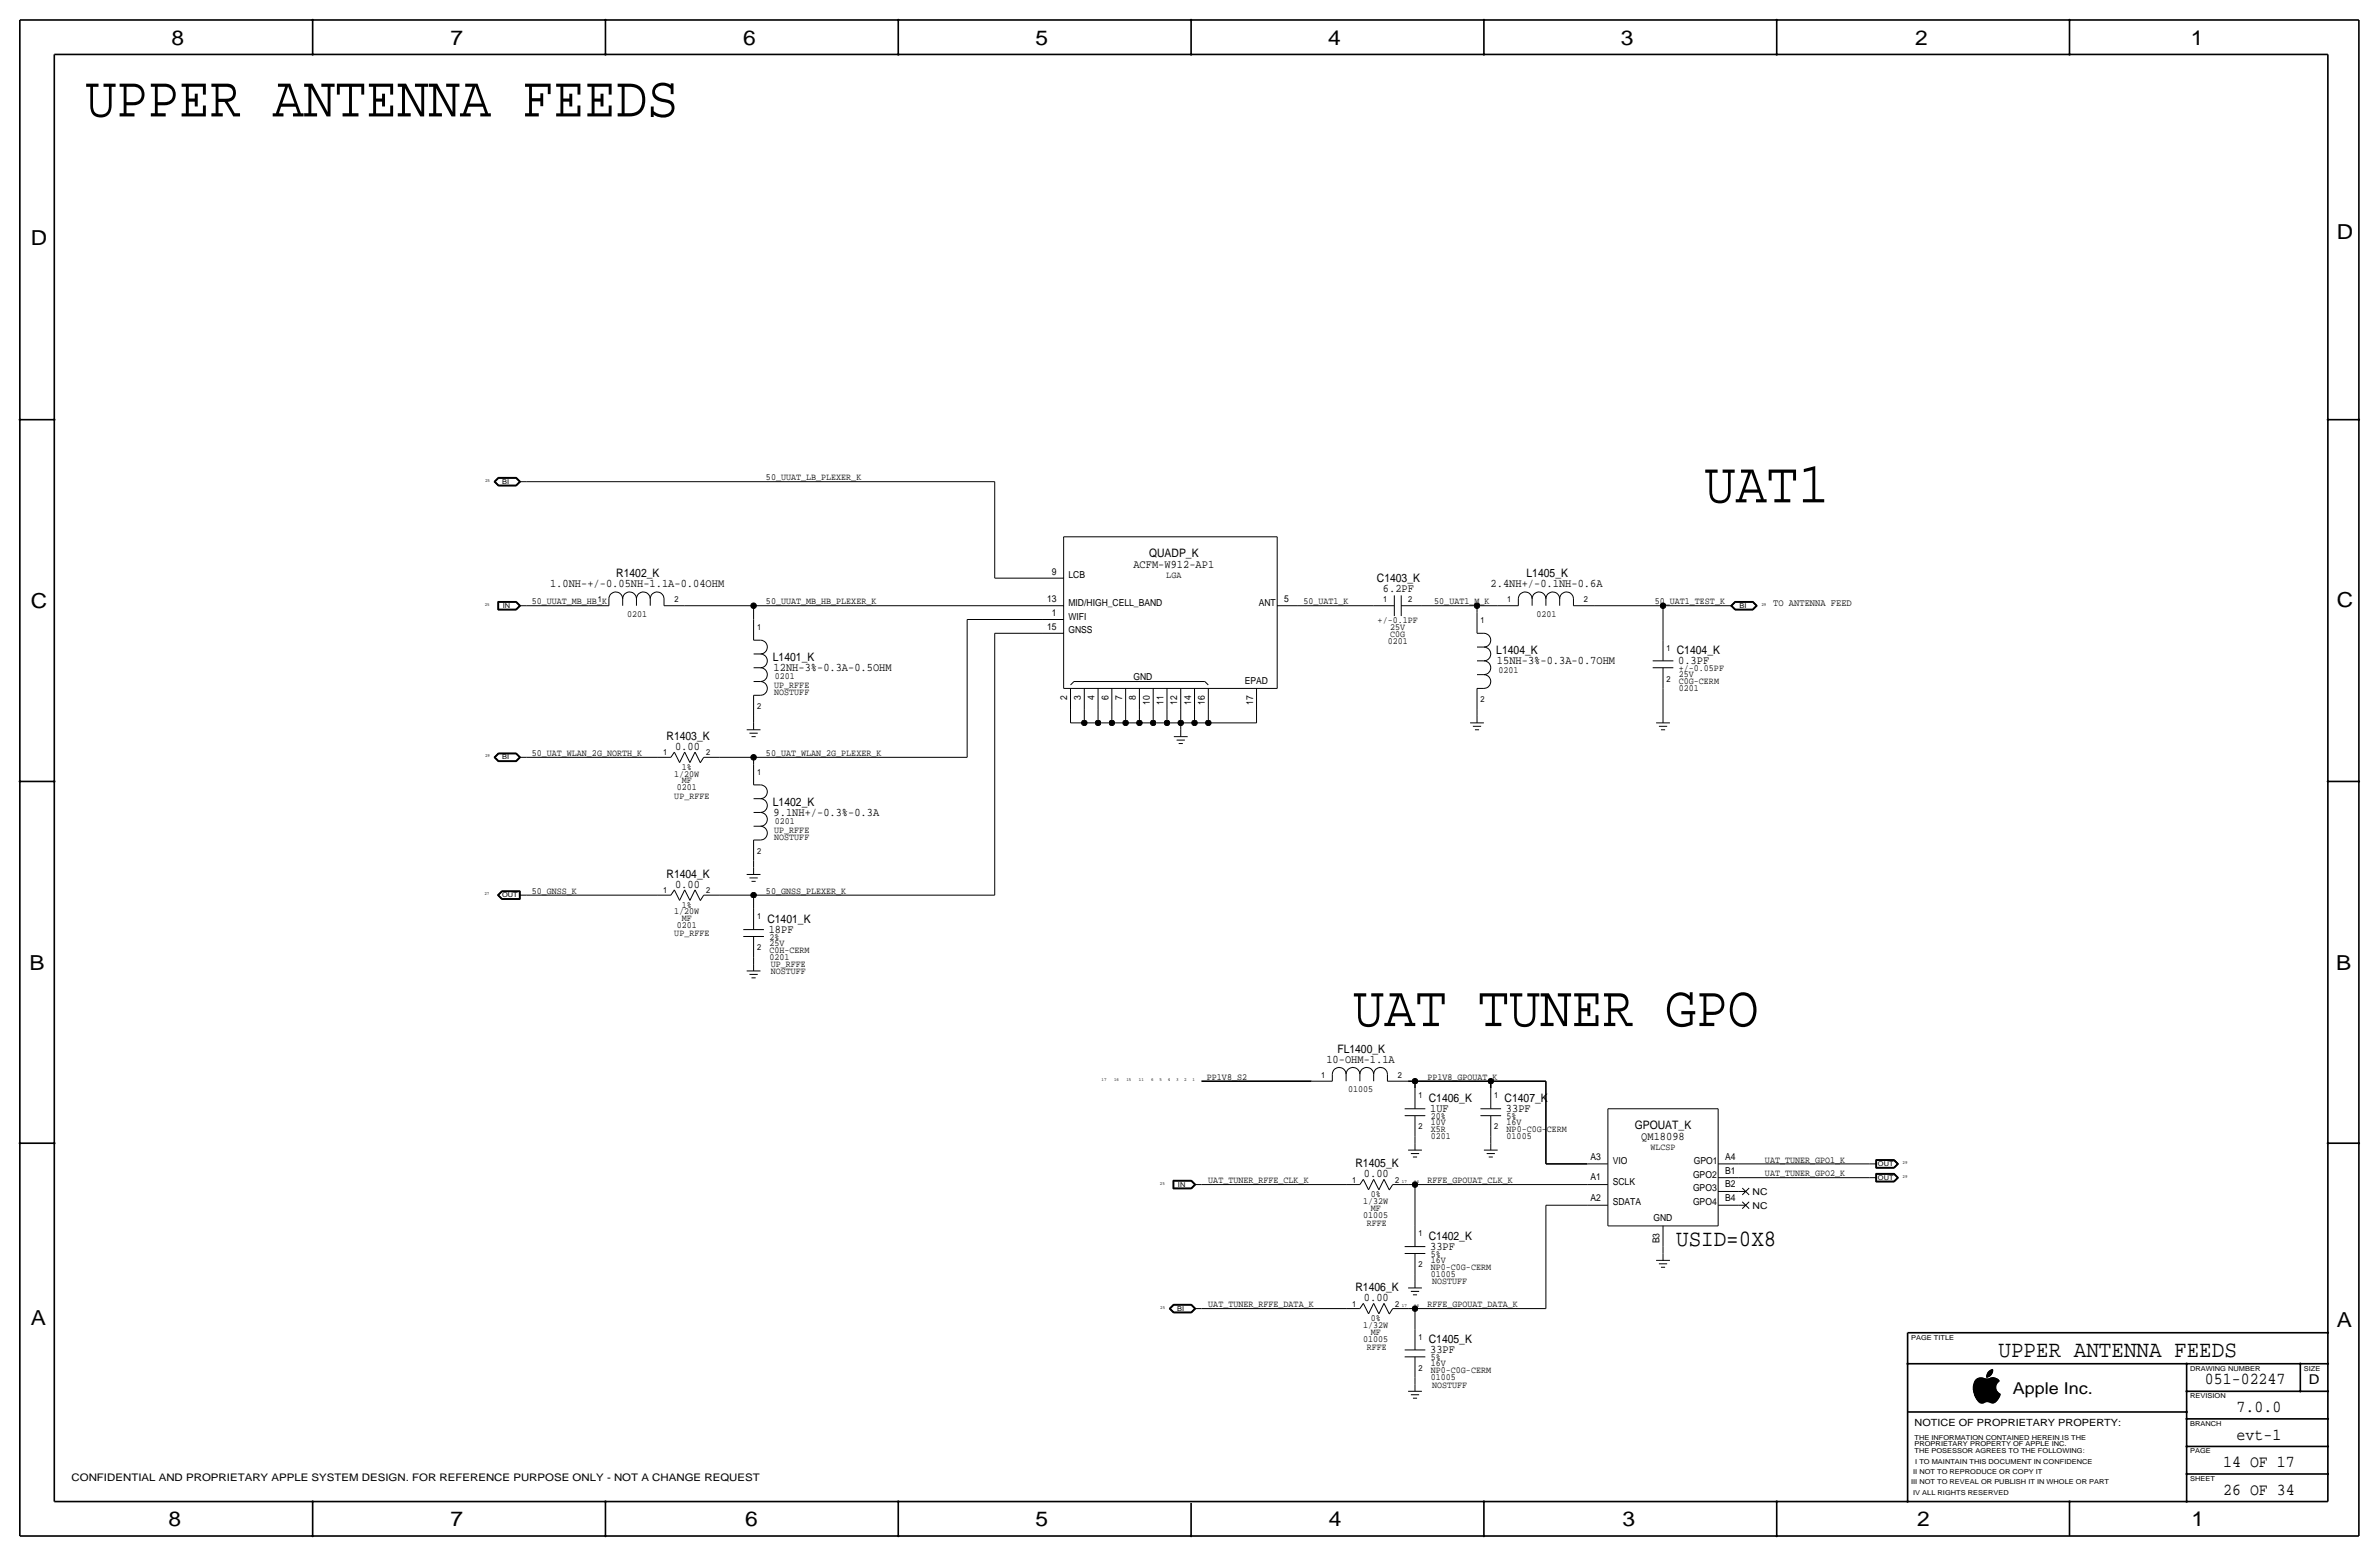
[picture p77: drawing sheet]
<svg xmlns="http://www.w3.org/2000/svg" width="877mm" height="574mm" viewBox="0 0 877 574" stroke-linecap="round" stroke-linejoin="round" font-family="sans-serif">
<defs><g id="words">
<g font-size="21.5">
<text x="31.4" y="42.9">UPPER ANTENNA FEEDS</text>
<text x="628.3" y="185.2">UAT1</text>
<text x="498.8" y="378.2">UAT TUNER GPO</text>
</g>
<g font-size="8.6">
<text x="617.9" y="459.1">USID=0X8</text>
<text x="736.8" y="500.1">UPPER ANTENNA FEEDS</text>
</g>
<g font-size="7.6">
<text x="63.2" y="16.5">8</text>
<text x="166.1" y="16.5">7</text>
<text x="274" y="16.5">6</text>
<text x="381.7" y="16.5">5</text>
<text x="489.7" y="16.5">4</text>
<text x="597.6" y="16.5">3</text>
<text x="706.1" y="16.5">2</text>
<text x="807.7" y="16.5">1</text>
<text x="861.5" y="88.1">D</text>
<text x="11.4" y="90.4">D</text>
<text x="11.4" y="224.3">C</text>
<text x="861.5" y="223.8">C</text>
<text x="10.8" y="357.6">B</text>
<text x="861.3" y="357.4">B</text>
<text x="11.3" y="488.4">A</text>
<text x="861.5" y="489.2">A</text>
<text x="62.2" y="562.6">8</text>
<text x="166" y="562.6">7</text>
<text x="274.8" y="562.6">6</text>
<text x="381.7" y="562.6">5</text>
<text x="489.9" y="562.6">4</text>
<text x="598.1" y="562.6">3</text>
<text x="706.8" y="562.6">2</text>
<text x="807.9" y="562.6">1</text>
</g>
<g font-size="6.2">
<text x="812.9" y="510.3">051-02247</text>
<text x="824.6" y="520.4">7.0.0</text>
<text x="824.6" y="530.6">evt-1</text>
<text x="819.6" y="540.8">14 OF 17</text>
<text x="819.6" y="550.9">26 OF 34</text>
</g>
<text font-size="6" x="742.1" y="513.9">Apple Inc.</text>
<text font-size="5" x="851.2" y="510.3">D</text>
<g font-size="4.3">
<text x="417.9" y="209.3">ACFM-W912-AP1</text>
<text x="423.6" y="205.5">QUADP_K</text>
<text x="227.2" y="212.9">R1402_K</text>
<text x="507.6" y="214.4">C1403_K</text>
<text x="562.8" y="212.9">L1405_K</text>
<text x="202.8" y="216.4">1.0NH-+/-0.05NH-1.1A-0.04OHM</text>
<text x="509.8" y="218.2">6.2PF</text>
<text x="549.5" y="216.4">2.4NH+/-0.1NH-0.6A</text>
<text x="284.9" y="243.6">L1401_K</text>
<text x="551.6" y="241">L1404_K</text>
<text x="551.9" y="244.8">15NH-3%-0.3A-0.7OHM</text>
<text x="618.2" y="241">C1404_K</text>
<text x="618.7" y="244.8">0.3PF</text>
<text x="285.2" y="247.4">12NH-3%-0.3A-0.5OHM</text>
<text x="245.7" y="272.8">R1403_K</text>
<text x="248.9" y="276.4">0.00</text>
<text x="284.9" y="296.9">L1402_K</text>
<text x="285.2" y="300.7">9.1NH+/-0.3%-0.3A</text>
<text x="245.7" y="323.6">R1404_K</text>
<text x="248.9" y="327.2">0.00</text>
<text x="282.9" y="340.1">C1401_K</text>
<text x="283.4" y="343.9">18PF</text>
<text x="493" y="388.1">FL1400_K</text>
<text x="489" y="391.7">10-OHM-1.1A</text>
<text x="526.7" y="406.1">C1406_K</text>
<text x="554.7" y="406.1">C1407_K</text>
<text x="527.3" y="409.9">1UF</text>
<text x="555.2" y="409.9">33PF</text>
<text x="602.7" y="416.3">GPOUAT_K</text>
<text x="605.1" y="420.1">QM18098</text>
<text x="499.7" y="430.3">R1405_K</text>
<text x="502.9" y="433.8">0.00</text>
<text x="526.7" y="456.9">C1402_K</text>
<text x="527.3" y="460.7">33PF</text>
<text x="499.7" y="476">R1406_K</text>
<text x="502.9" y="479.5">0.00</text>
<text x="526.7" y="495">C1405_K</text>
<text x="527.3" y="498.8">33PF</text>
</g>
<text font-size="3.8" x="26.4" y="545.8">CONFIDENTIAL AND PROPRIETARY APPLE SYSTEM DESIGN. FOR REFERENCE PURPOSE ONLY - NOT A CHANGE REQUEST</text>
<text font-size="3.7" x="705.8" y="525.5">NOTICE OF PROPRIETARY PROPERTY:</text>
<text font-size="3.6" x="653.7" y="223.3">TO ANTENNA FEED</text>
<g font-size="3.5">
<text x="282.4" y="177">50_UUAT_LB_PLEXER_K</text>
<text x="387.8" y="211.8">9</text>
<text x="393.9" y="213.1">LCB</text>
<text x="430" y="213.1">LGA</text>
<text x="386.1" y="222">13</text>
<text x="473.4" y="222">5</text>
<text x="196" y="222.8">50_UUAT_MB_HB_K</text>
<text x="231.2" y="227.3">0201</text>
<text x="282.4" y="222.8">50_UUAT_MB_HB_PLEXER_K</text>
<text x="387.8" y="227.1">1</text>
<text x="393.9" y="223.3">MID/HIGH_CELL_BAND</text>
<text x="464.1" y="223.3">ANT</text>
<text x="480.5" y="222.8">50_UAT1_K</text>
<text x="528.8" y="222.8">50_UAT1_M_K</text>
<text x="566.5" y="227.3">0201</text>
<text x="610.1" y="222.8">50_UAT1_TEST_K</text>
<text x="386.1" y="232.2">15</text>
<text x="393.9" y="228.3">WIFI</text>
<text x="393.9" y="233.4">GNSS</text>
<text x="507.9" y="229.6">+/-0.1PF</text>
<text x="512.5" y="232.1">25V</text>
<text x="511.6" y="237.2">0201</text>
<text x="512.5" y="234.7">C0G</text>
<text x="285.7" y="250.4">0201</text>
<text x="417.8" y="250.7">GND</text>
<text x="459" y="252">EPAD</text>
<text x="552.4" y="247.9">0201</text>
<text x="618.9" y="249.7">25V</text>
<text x="618.9" y="247.4">+/-0.05PF</text>
<text x="285.4" y="256.3">NOSTUFF</text>
<text x="285.4" y="253.7">UP_RFFE</text>
<text x="618.9" y="254.8">0201</text>
<text x="618.9" y="252.2">C0G-CERM</text>
<text x="393.4" y="258" transform="rotate(-90 393.4 258)">2</text>
<text x="398.5" y="258" transform="rotate(-90 398.5 258)">3</text>
<text x="403.5" y="258" transform="rotate(-90 403.5 258)">4</text>
<text x="408.6" y="258" transform="rotate(-90 408.6 258)">6</text>
<text x="413.7" y="258" transform="rotate(-90 413.7 258)">7</text>
<text x="418.8" y="258" transform="rotate(-90 418.8 258)">8</text>
<text x="423.9" y="259.8" transform="rotate(-90 423.9 259.8)">10</text>
<text x="429" y="259.8" transform="rotate(-90 429 259.8)">11</text>
<text x="434" y="259.8" transform="rotate(-90 434 259.8)">12</text>
<text x="439.1" y="259.8" transform="rotate(-90 439.1 259.8)">14</text>
<text x="444.2" y="259.8" transform="rotate(-90 444.2 259.8)">16</text>
<text x="462" y="259.8" transform="rotate(-90 462 259.8)">17</text>
<text x="196" y="278.6">50_UAT_WLAN_2G_NORTH_K</text>
<text x="282.4" y="278.6">50_UAT_WLAN_2G_PLEXER_K</text>
<text x="248.6" y="286.3">1/20W</text>
<text x="251.3" y="283.7">1%</text>
<text x="249.5" y="291.3">0201</text>
<text x="251.3" y="288.8">MF</text>
<text x="248.6" y="294.4">UP_RFFE</text>
<text x="285.7" y="303.8">0201</text>
<text x="285.4" y="309.6">NOSTUFF</text>
<text x="285.4" y="307.1">UP_RFFE</text>
<text x="196" y="329.4">50_GNSS_K</text>
<text x="282.4" y="329.4">50_GNSS_PLEXER_K</text>
<text x="251.3" y="334.5">1%</text>
<text x="248.6" y="337.1">1/20W</text>
<text x="251.3" y="339.6">MF</text>
<text x="248.6" y="345.2">UP_RFFE</text>
<text x="249.5" y="342.1">0201</text>
<text x="283.7" y="346.4">2%</text>
<text x="283.7" y="348.7">25V</text>
<text x="283.7" y="353.8">0201</text>
<text x="283.7" y="351.3">C0H-CERM</text>
<text x="284.2" y="359.1">NOSTUFF</text>
<text x="284.2" y="356.6">UP_RFFE</text>
<text x="445" y="398">PP1V8_S2</text>
<text x="526.2" y="398">PP1V8_GPOUAT_K</text>
<text x="497" y="402.6">01005</text>
<text x="527.5" y="412.5">20%</text>
<text x="555.4" y="412.5">5%</text>
<text x="527.5" y="414.8">10V</text>
<text x="527.5" y="419.9">0201</text>
<text x="527.5" y="417.3">X5R</text>
<text x="555.4" y="414.8">16V</text>
<text x="555.4" y="419.9">01005</text>
<text x="555.4" y="417.3">NP0-C0G-CERM</text>
<text x="608.5" y="423.9">WLCSP</text>
<text x="586.4" y="427.5">A3</text>
<text x="594.6" y="429">VIO</text>
<text x="624.4" y="429">GPO1</text>
<text x="636" y="427.7">A4</text>
<text x="650.7" y="428.5">UAT_TUNER_GPO1_K</text>
<text x="445.5" y="436.1">UAT_TUNER_RFFE_CLK_K</text>
<text x="526.2" y="436.1">RFFE_GPOUAT_CLK_K</text>
<text x="586.4" y="435.1">A1</text>
<text x="594.6" y="436.6">SCLK</text>
<text x="624.2" y="434.1">GPO2</text>
<text x="636" y="437.6">B2</text>
<text x="636" y="432.6">B1</text>
<text x="650.7" y="433.6">UAT_TUNER_GPO2_K</text>
<text x="502.6" y="443.7">1/32W</text>
<text x="505.3" y="441.2">0%</text>
<text x="586.4" y="442.7">A2</text>
<text x="624.2" y="439.2">GPO3</text>
<text x="636" y="442.7">B4</text>
<text x="646.1" y="440.4">NC</text>
<text x="502.6" y="448.8">01005</text>
<text x="505.3" y="446.3">MF</text>
<text x="594.6" y="444.2">SDATA</text>
<text x="624.2" y="444.3">GPO4</text>
<text x="646.1" y="445.5">NC</text>
<text x="503.9" y="451.9">RFFE</text>
<text x="609.6" y="450.1">GND</text>
<text x="611.8" y="458.3" transform="rotate(-90 611.8 458.3)">B3</text>
<text x="527.5" y="465.6">16V</text>
<text x="527.5" y="463.3">5%</text>
<text x="527.5" y="470.7">01005</text>
<text x="527.5" y="468.1">NP0-C0G-CERM</text>
<text x="528" y="473.4">NOSTUFF</text>
<text x="445.5" y="481.8">UAT_TUNER_RFFE_DATA_K</text>
<text x="526.2" y="481.8">RFFE_GPOUAT_DATA_K</text>
<text x="502.6" y="489.5">1/32W</text>
<text x="505.3" y="486.9">0%</text>
<text x="505.3" y="492">MF</text>
<text x="502.6" y="494.5">01005</text>
<text x="503.9" y="497.6">RFFE</text>
<text x="527.5" y="503.7">16V</text>
<text x="527.5" y="501.4">5%</text>
<text x="527.5" y="506.2">NP0-C0G-CERM</text>
<text x="527.5" y="508.8">01005</text>
<text x="528" y="511.5">NOSTUFF</text>
</g>
<g font-size="3.1">
<text x="220.4" y="222">1</text>
<text x="248.6" y="222">2</text>
<text x="510" y="222">1</text>
<text x="519.1" y="222">2</text>
<text x="555.7" y="222">1</text>
<text x="583.9" y="222">2</text>
<text x="279.1" y="232.2">1</text>
<text x="545.8" y="229.6">1</text>
<text x="614.4" y="239.8">1</text>
<text x="614.4" y="251.2">2</text>
<text x="279.1" y="261.4">2</text>
<text x="545.8" y="258.8">2</text>
<text x="244.5" y="278.4">1</text>
<text x="260.3" y="278.4">2</text>
<text x="279.1" y="285.5">1</text>
<text x="279.1" y="314.7">2</text>
<text x="244.5" y="329.2">1</text>
<text x="260.3" y="329.2">2</text>
<text x="279.1" y="338.8">1</text>
<text x="279.1" y="350.3">2</text>
<text x="487.1" y="397.3">1</text>
<text x="515.3" y="397.3">2</text>
<text x="522.9" y="404.9">1</text>
<text x="550.9" y="404.9">1</text>
<text x="522.9" y="416.3">2</text>
<text x="550.9" y="416.3">2</text>
<text x="498.5" y="435.9">1</text>
<text x="514.3" y="435.9">2</text>
<text x="522.9" y="455.7">1</text>
<text x="522.9" y="467.1">2</text>
<text x="498.5" y="481.6">1</text>
<text x="514.3" y="481.6">2</text>
<text x="522.9" y="493.8">1</text>
<text x="522.9" y="505.2">2</text>
</g>
<g font-size="2.5">
<text x="185.1" y="178.3">BI</text>
<text x="185.4" y="224">IN</text>
<text x="641.3" y="224">BI</text>
<text x="185.1" y="279.9">BI</text>
<text x="185.1" y="330.7">OUT</text>
<text x="692.4" y="429.8">OUT</text>
<text x="434.3" y="437.4">IN</text>
<text x="692.4" y="434.8">OUT</text>
<text x="434" y="483.1">BI</text>
<text x="704.5" y="493.8">PAGE TITLE</text>
<text x="807.4" y="505.2">DRAWING NUMBER</text>
<text x="849.3" y="505.2">SIZE</text>
<text x="807.4" y="515.4">REVISION</text>
<text x="807.4" y="525.5">BRANCH</text>
<text x="705.8" y="533.1">PROPRIETARY PROPERTY OF APPLE INC.</text>
<text x="705.8" y="530.6">THE INFORMATION CONTAINED HEREIN IS THE</text>
<text x="705.8" y="535.7">THE POSESSOR AGREES TO THE FOLLOWING:</text>
<text x="706.1" y="539.5">I TO MAINTAIN THIS DOCUMENT IN CONFIDENCE</text>
<text x="807.4" y="535.7">PAGE</text>
<text x="705.3" y="543.3">II NOT TO REPRODUCE OR COPY IT</text>
<text x="807.4" y="545.8">SHEET</text>
<text x="704.5" y="547.1">III NOT TO REVEAL OR PUBLISH IT IN WHOLE OR PART</text>
<text x="705.3" y="550.9">IV ALL RIGHTS RESERVED</text>
</g>
<g font-size="1.7">
<text x="178.8" y="177.5">25</text>
<text x="178.7" y="223.3">25</text>
<text x="649.4" y="223.3">29</text>
<text x="178.8" y="279.1">29</text>
<text x="178.6" y="329.9">27</text>
<text x="406.1" y="398.5">17</text>
<text x="410.7" y="398.5">16</text>
<text x="415.3" y="398.5">15</text>
<text x="419.9" y="398.5">11</text>
<text x="424.4" y="398.5">6</text>
<text x="427.5" y="398.5">5</text>
<text x="430.5" y="398.5">4</text>
<text x="433.6" y="398.5">3</text>
<text x="436.6" y="398.5">2</text>
<text x="439.7" y="398.5">1</text>
<text x="701.4" y="429">29</text>
<text x="427.6" y="436.6">25</text>
<text x="516.8" y="436.1">17</text>
<text x="521.4" y="436.1">16</text>
<text x="701.4" y="434.1">29</text>
<text x="427.7" y="482.3">25</text>
<text x="516.8" y="481.8">17</text>
<text x="521.4" y="481.8">16</text>
</g>
</g></defs>
<g fill="none" stroke="#000" stroke-width=".37">
<path d="M182.1 177.5l1.6 1.6zM182.1 177.5l1.6-1.5zM182.3 177.5l1.4-1.4zM182.3 177.5l1.4 1.5zM182.4 177.5l1.4-1.3zM182.4 177.5l1.4 1.4zM182.6 177.5l1.2 1.3zM182.6 177.5l1.2-1.2zM183.7 179.1h6.6zM183.7 176h6.6zM183.7 176.1h6.6zM183.7 179h6.6z"/>
<path d="M183.8 178.9h6.4zM183.8 176.2h6.4zM183.8 178.8h6.4zM183.8 176.3h6.4zM190.2 178.8l1.3-1.3zM190.2 176.3l1.3 1.2zM190.2 178.9l1.4-1.4zM190.2 176.2l1.4 1.3zM190.3 176.1l1.5 1.4zM190.3 179l1.5-1.5zM190.3 176l1.6 1.5zM190.3 179.1l1.6-1.6z"/>
<path d="M191.5 177.5h2.5zM194 177.5h172.7zM366.7 177.5v35.6zM392.1 197.9h78.8zM392.1 197.9v55.8zM470.9 197.9v55.8zM366.7 213.1h17.8zM384.5 213.1h7.6zM514 219.5v7.6zM516.6 219.5v7.6zM183.5 221.7v3.1zM183.5 224.8h6.8z"/>
<path d="M183.5 221.7h6.8zM183.6 221.8v2.9zM183.6 224.7h6.7zM183.6 221.8h6.7zM183.7 221.9v2.7zM183.7 224.6h6.5zM183.7 221.9h6.5zM183.8 222h6.4zM183.8 222v2.5zM183.8 224.5h6.4zM190.2 224.5l1.3-1.2zM190.2 222l1.3 1.3z"/>
<path d="M190.2 224.6l1.4-1.3zM190.2 221.9l1.4 1.4zM190.3 221.8l1.5 1.5zM190.3 224.7l1.5-1.4zM190.3 221.7l1.6 1.6zM190.3 224.8l1.6-1.5zM191.5 223.3h2.5zM194 223.3h22.9zM216.9 223.3h7.6zM224.5 220.7v2.6zM224.5 220.7a2.54 2.54 0 0 1 2.5-2.5 2.54 2.54 0 0 1 2.6 2.5 2.54 2.54 0 0 1 2.5-2.5 2.54 2.54 0 0 1 2.5 2.5 2.54 2.54 0 0 1 2.6-2.5 2.54 2.54 0 0 1 2.5 2.5 2.54 2.54 0 0 1 2.6-2.5 2.54 2.54 0 0 1 2.5 2.5M229.6 220.7v2.6z"/>
<path d="M234.6 220.7v2.6zM239.7 220.7v2.6zM244.8 220.7v2.6zM244.8 223.3h7.6zM252.4 223.3h25.4zM277.8 223.3h106.7zM277.8 223.3v5zM277.8 228.3v7.7zM277.8 236h2.6zM280.4 236a2.54 2.54 0 0 1 2.5 2.5 2.54 2.54 0 0 1-2.5 2.5 2.54 2.54 0 0 1 2.5 2.6 2.54 2.54 0 0 1-2.5 2.5 2.54 2.54 0 0 1 2.5 2.6 2.54 2.54 0 0 1-2.5 2.5 2.54 2.54 0 0 1 2.5 2.5 2.54 2.54 0 0 1-2.5 2.6M356.6 228.3v50.8zM356.6 228.3h27.9z"/>
<path d="M366.7 233.4v96.5zM366.7 233.4h17.8zM384.5 233.4h7.6zM384.5 223.3h7.6zM384.5 228.3h7.6zM470.9 223.3h7.6zM478.5 223.3h27.9zM506.4 223.3h7.6zM516.6 223.3h7.6zM524.2 223.3h20.3zM544.5 238.5h2.6zM544.5 233.4h2.6z"/>
<path d="M544.5 223.3h7.6zM544.5 223.3v2.5zM544.5 225.8v7.6zM547.1 233.4a2.54 2.54 0 0 1 2.5 2.6 2.54 2.54 0 0 1-2.5 2.5 2.54 2.54 0 0 1 2.5 2.5 2.54 2.54 0 0 1-2.5 2.6 2.54 2.54 0 0 1 2.5 2.5 2.54 2.54 0 0 1-2.5 2.6 2.54 2.54 0 0 1 2.5 2.5 2.54 2.54 0 0 1-2.5 2.5M552.1 223.3h7.7zM559.8 220.7v2.6zM559.8 220.7a2.54 2.54 0 0 1 2.5-2.5 2.54 2.54 0 0 1 2.5 2.5 2.54 2.54 0 0 1 2.6-2.5 2.54 2.54 0 0 1 2.5 2.5 2.54 2.54 0 0 1 2.6-2.5 2.54 2.54 0 0 1 2.5 2.5 2.54 2.54 0 0 1 2.5-2.5 2.54 2.54 0 0 1 2.6 2.5M564.8 220.7v2.6zM569.9 220.7v2.6zM575 220.7v2.6zM580.1 223.3h7.6zM580.1 220.7v2.6z"/>
<path d="M587.7 223.3h25.4zM613.1 223.3h22.9zM613.1 223.3v12.7zM613.1 236v7.6zM636 223.3h2.5zM638 223.3l1.6 1.5zM638 223.3l1.6-1.6zM638.2 223.3l1.5-1.5zM638.2 223.3l1.5 1.4zM638.4 223.3l1.3 1.3zM638.4 223.3l1.3-1.4zM638.5 223.3l1.3 1.2z"/>
<path d="M638.5 223.3l1.3-1.3zM639.6 224.8h6.7zM639.6 221.7h6.7zM639.7 221.8h6.5zM639.7 224.7h6.5zM639.7 224.6h6.5zM639.7 221.9h6.5zM639.8 222h6.3zM639.8 224.5h6.3zM646.1 222l1.3 1.3zM646.1 224.5l1.3-1.2zM646.2 221.9l1.3 1.4z"/>
<path d="M646.2 224.7l1.5-1.4zM646.2 221.8l1.5 1.5zM646.3 221.7l1.6 1.6zM647.5 223.3l-1.3 1.3zM647.9 223.3l-1.6 1.5zM277.8 256.3v7.6zM277.8 256.3h2.6zM277.8 251.2h2.6zM277.8 246.1h2.6zM277.8 241h2.6zM392.1 253.7h78.8zM394.7 253.7v7.7z"/>
<path d="M394.7 252.5l1.2-1.3zM395.9 251.2h48.3zM399.7 253.7v7.7zM404.8 253.7v7.7zM409.9 253.7v7.7zM415 253.7v7.7zM420.1 253.7v7.7zM425.1 253.7v7.7zM430.2 253.7v7.7zM435.3 253.7v7.7zM440.4 253.7v7.7zM444.2 251.2l1.3 1.3z"/>
<path d="M445.5 253.7v7.7zM463.2 253.7v7.7zM544.5 253.7h2.6zM544.5 248.7h2.6zM544.5 243.6h2.6zM544.5 253.7v7.7zM609.3 246.1h7.6zM609.3 243.6h7.6zM613.1 253.7v10.2zM613.1 246.1v7.6zM182.1 279.1l1.6 1.6zM182.1 279.1l1.6-1.5z"/>
<path d="M182.3 279.1l1.4-1.4zM182.3 279.1l1.4 1.5zM182.4 279.1l1.4-1.3zM182.4 279.1l1.4 1.4zM182.6 279.1l1.2 1.3zM182.6 279.1l1.2-1.2zM183.7 277.6h6.6zM183.7 277.7h6.6zM183.8 277.8h6.4zM183.8 277.9h6.4zM190.2 277.9l1.3 1.2zM190.2 277.8l1.4 1.3z"/>
<path d="M190.3 277.7l1.5 1.4zM190.3 277.6l1.6 1.5zM191.5 279.1h2.5zM191.8 279.1l-1.5 1.5zM194 279.1h48.3zM242.3 279.1h5zM248.6 277.2l-1.3 1.9zM248.6 277.2l1.9 3.9zM252.4 277.2l-1.9 3.9zM252.4 277.2l2 3.9zM256.2 277.2l-1.8 3.9zM256.2 277.2l2 3.9z"/>
<path d="M259.4 279.1l-1.2 2.1zM259.4 279.1h5.7zM265.1 279.1h12.7zM275.3 269h5.1zM276.3 270.3h3zM277.1 271.5h1.5zM277.8 279.1h78.8zM277.8 279.1v2.6zM277.8 263.9v2.5zM277.8 266.4v2.6zM394.7 261.4v5zM394.7 266.4h5z"/>
<path d="M399.7 261.4v5zM399.7 266.4h5.1zM404.8 261.4v5zM404.8 266.4h5.1zM409.9 266.4h5.1zM409.9 261.4v5zM415 261.4v5zM415 266.4h5.1zM420.1 266.4h5zM420.1 261.4v5zM425.1 261.4v5zM425.1 266.4h5.1z"/>
<path d="M430.2 261.4v5zM430.2 266.4h5.1zM432.8 271.5h5zM433.8 272.8h3zM434.5 274.1h1.6zM435.3 266.4h5.1zM435.3 261.4v5zM435.3 266.4v2.6zM435.3 269v2.5zM440.4 261.4v5zM440.4 266.4h5.1zM445.5 261.4v5z"/>
<path d="M445.5 266.4h17.7zM463.2 261.4v5zM542 266.4h5.1zM543 267.7h3zM543.8 269h1.5zM544.5 261.4v2.5zM544.5 263.9v2.5zM610.6 266.4h5zM611.6 267.7h3zM612.3 269h1.6zM613.1 263.9v2.5zM183.7 280.7h6.6z"/>
<path d="M183.7 280.6h6.6zM183.8 280.5h6.4zM183.8 280.4h6.4zM190.2 280.4l1.3-1.3zM190.2 280.5l1.4-1.4zM190.3 280.7l1.6-1.6zM277.8 281.7v7.6zM277.8 299.5h2.6zM277.8 294.4h2.6zM277.8 289.3h2.6zM280.4 289.3a2.54 2.54 0 0 1 2.5 2.5 2.54 2.54 0 0 1-2.5 2.6 2.54 2.54 0 0 1 2.5 2.5 2.54 2.54 0 0 1-2.5 2.6 2.54 2.54 0 0 1 2.5 2.5 2.54 2.54 0 0 1-2.5 2.5 2.54 2.54 0 0 1 2.5 2.6 2.54 2.54 0 0 1-2.5 2.5M277.8 317.2v2.6z"/>
<path d="M277.8 319.8v2.5zM277.8 309.6v7.6zM277.8 309.6h2.6zM277.8 304.5h2.6zM183.4 329.9l1.6 1.6zM183.4 329.9l1.6-1.5zM183.5 329.9l1.5-1.4zM183.5 329.9l1.5 1.5zM183.7 329.9l1.4 1.4zM183.8 329.9l1.3-1.2zM183.8 329.9l1.3 1.3zM185 331.5h6.8z"/>
<path d="M185 328.4h6.8zM185 328.5h6.7zM185 331.4h6.7zM185.1 328.6l-1.4 1.3zM185.1 328.6h6.5zM185.1 331.3h6.5zM185.1 328.7h6.4zM185.1 331.2h6.4zM191.5 329.9h2.5zM191.5 328.7v2.5zM191.6 328.6v2.7zM191.7 328.5v2.9z"/>
<path d="M191.8 328.4v3.1zM194 329.9h48.3zM242.3 329.9h5zM248.6 328l-1.3 1.9zM248.6 328l1.9 3.9zM252.4 328l-1.9 3.9zM252.4 328l2 3.9zM256.2 328l-1.8 3.9zM256.2 328l2 3.9zM259.4 329.9l-1.2 2.1zM259.4 329.9h5.7zM265.1 329.9h12.7z"/>
<path d="M275.3 322.3h5.1zM276.3 323.6h3zM277.1 324.9h1.5zM277.8 329.9h88.9zM277.8 329.9v5.1zM277.8 335v7.6zM274 345.2h7.6zM274 342.6h7.6zM275.3 357.9h5.1zM276.3 359.2h3zM277.8 352.8v2.5zM277.8 345.2v7.6z"/>
<path d="M277.8 355.3v2.6zM277.1 360.4h1.5zM483.6 398.5h7.6zM491.2 396a2.54 2.54 0 0 1 2.5-2.5 2.54 2.54 0 0 1 2.6 2.5 2.54 2.54 0 0 1 2.5-2.5 2.54 2.54 0 0 1 2.5 2.5 2.54 2.54 0 0 1 2.6-2.5 2.54 2.54 0 0 1 2.5 2.5 2.54 2.54 0 0 1 2.6-2.5 2.54 2.54 0 0 1 2.5 2.5M491.2 396v2.5zM496.3 396v2.5zM501.3 396v2.5zM506.4 396v2.5zM511.5 398.5h7.6zM511.5 396v2.5zM517.9 411.2h7.6zM517.9 408.7h7.6z"/>
<path d="M521.7 418.8v2.6zM521.7 401.1v7.6zM521.7 411.2v7.6zM545.8 411.2h7.6zM545.8 408.7h7.6zM549.6 418.8v2.6zM549.6 401.1v7.6zM549.6 411.2v7.6zM592.8 408.7h40.6zM592.8 408.7v43.2zM633.4 408.7v43.2zM432.5 435.1v3.1z"/>
<path d="M432.5 438.2h6.8zM432.5 435.1h6.8zM432.6 435.2v2.9zM432.6 438.1h6.6zM432.6 435.2h6.6zM432.7 435.3v2.7zM432.7 438h6.5zM432.7 435.3h6.5zM432.8 435.4h6.3zM432.8 435.4v2.5zM432.8 437.9h6.3zM439.1 437.9l1.3-1.3z"/>
<path d="M439.1 435.4l1.3 1.2zM439.2 435.3l1.3 1.3zM439.2 438l1.3-1.4zM439.2 435.2l1.5 1.4zM439.2 438.1l1.5-1.5zM439.3 435.1l1.5 1.5zM439.3 438.2l1.5-1.6zM440.4 436.6h2.5zM442.9 436.6h53.4zM496.3 436.6h5zM502.6 434.7l1.9 3.9zM502.6 434.7l-1.3 1.9z"/>
<path d="M506.4 434.7l-1.9 3.9zM506.4 434.7l2 3.9zM510.2 434.7l-1.8 3.9zM510.2 434.7l2 3.9zM513.4 436.6h5.7zM513.4 436.6l-1.2 2.1zM519.1 436.6h2.6zM519.1 423.9h5.1zM520.1 425.2h3.1zM520.9 426.5h1.5zM521.7 436.6h63.5zM521.7 436.6v15.3z"/>
<path d="M521.7 421.4v2.5zM547.1 423.9h5zM548.1 425.2h3zM548.8 426.5h1.6zM549.6 421.4v2.5zM585.2 429h7.6zM585.2 436.6h7.6zM633.4 429h7.6zM633.4 434.1h7.6zM633.4 439.2h7.6zM641 434.1h48.3zM641 429h48.3z"/>
<path d="M641 439.2h2.6zM642.3 437.9l2.6 2.5zM689.3 434.1h2.5zM689.3 429h2.5zM691.5 435.7h6.8zM691.5 432.5v3.2zM691.5 430.6h6.8zM691.5 427.4v3.2zM691.5 432.5h6.8zM691.5 427.4h6.8zM691.6 432.6h6.7zM691.6 427.5h6.7z"/>
<path d="M691.6 432.6v3zM691.6 435.6h6.7zM691.6 427.5v3zM691.6 430.5h6.7zM691.7 432.7v2.8zM691.7 435.5h6.5zM691.7 427.6v2.8zM691.7 430.4h6.5zM691.7 432.7h6.5zM691.7 427.6h6.5zM691.8 432.8h6.4zM691.8 432.8v2.6z"/>
<path d="M691.8 435.4h6.4zM691.8 427.7h6.4zM691.8 427.7v2.6zM691.8 430.3h6.4zM698.2 432.8l1.3 1.3zM698.2 427.7l1.3 1.3zM698.2 435.4l1.3-1.3zM698.2 430.3l1.3-1.3zM698.2 432.7l1.4 1.4zM698.2 427.6l1.4 1.4zM698.2 435.5l1.4-1.4zM698.2 430.4l1.4-1.4z"/>
<path d="M698.3 435.6l1.5-1.5zM698.3 430.5l1.5-1.5zM698.3 432.6l1.5 1.5zM698.3 427.5l1.5 1.5zM698.3 432.5l1.6 1.6zM698.3 427.4l1.6 1.6zM698.3 435.7l1.6-1.6zM698.3 430.6l1.6-1.6zM517.9 459.5h7.6zM521.7 451.9v7.6zM569.9 444.2h15.3zM569.9 444.2v38.1z"/>
<path d="M585.2 444.2h7.6zM592.8 451.9h40.6zM613.1 459.5v2.5zM613.1 451.9v7.6zM633.4 444.2h7.6zM641 444.2h2.6zM642.3 440.4l2.6-2.5zM642.3 443l2.6 2.5zM644.9 443l-2.6 2.5zM517.9 462h7.6zM519.1 474.7h5.1zM520.1 476h3.1z"/>
<path d="M520.9 477.3h1.5zM521.7 469.6v2.6zM521.7 462v7.6zM521.7 472.2v2.5zM610.6 464.6h5zM611.6 465.8h3zM612.3 467.1h1.6zM613.1 462v2.6zM431 482.3l1.6 1.6zM431 482.3l1.6-1.5zM431.2 482.3l1.5-1.4zM431.2 482.3l1.5 1.5z"/>
<path d="M431.3 482.3l1.4-1.3zM431.3 482.3l1.4 1.4zM431.5 482.3l1.3 1.3zM431.5 482.3l1.3-1.2zM432.6 483.9h6.7zM432.6 480.8h6.7zM432.7 483.8h6.5zM432.7 480.9h6.5zM432.7 481h6.5zM432.7 483.7h6.5zM432.8 481.1h6.3zM432.8 483.6h6.3z"/>
<path d="M439.1 483.6l1.3-1.3zM439.1 481.1l1.3 1.2zM439.2 481l1.3 1.3zM439.2 483.7l1.3-1.4zM439.2 480.9l1.5 1.4zM439.2 483.8l1.5-1.5zM439.3 480.8l1.5 1.5zM439.3 483.9l1.5-1.6zM440.4 482.3h2.5zM442.9 482.3h53.4zM496.3 482.3h5zM502.6 480.4l1.9 3.9z"/>
<path d="M502.6 480.4l-1.3 1.9zM506.4 480.4l-1.9 3.9zM506.4 480.4l2 3.9zM510.2 480.4l-1.8 3.9zM510.2 480.4l2 3.9zM513.4 482.3h5.7zM513.4 482.3l-1.2 2.1zM517.9 497.6h7.6zM519.1 482.3h2.6zM521.7 482.3v7.7zM521.7 490v7.6zM521.7 482.3h48.2z"/>
<path d="M517.9 500.1h7.6zM519.1 512.8h5.1zM520.1 514.1h3.1zM520.9 515.4h1.5zM521.7 507.7v2.6zM521.7 500.1v7.6zM521.7 510.3v2.5zM727.5 512.2h8.4zM727.5 512.3h8.4zM727.5 512.4h8.5zM727.5 511.2h8.2zM727.5 511.3h8.2z"/>
<path d="M727.5 511.5h8.2zM727.5 511.4h8.2zM727.5 512h8.3zM727.5 512.1h8.3zM727.5 511.7h8.3zM727.5 511.8h8.3zM727.5 511.6h8.3zM727.5 511.9h8.3zM727.5 511.1h8.3zM727.6 512.8h8.6zM727.6 510.8h8.2zM727.6 511h8.2z"/>
<path d="M727.6 510.9h8.2zM727.6 510.7h8.2zM727.6 512.5h8.4zM727.6 512.6h8.4zM727.6 512.7h8.5zM727.6 512.9h8.6zM727.6 510.6h8.3zM727.6 510.5h8.3zM727.6 513h8.7zM727.6 513.1h8.8zM727.7 513.2h8.8zM727.7 510.2h8.3z"/>
<path d="M727.7 510.4h8.2zM727.7 510.3h8.3zM727.7 513.4h9.1zM727.7 513.3h9zM727.7 510.1h8.3zM727.8 509.9h8.4zM727.8 513.5h9.1zM727.8 510h8.3zM727.8 513.6h9.2zM727.8 513.8h9.6zM727.8 509.8h8.5zM727.8 513.7h9.4z"/>
<path d="M727.9 513.9h9.5zM727.9 509.7h8.4zM727.9 509.6h8.5zM727.9 514.1h9.5zM727.9 514h9.5zM728 514.2h9.4zM728 509.5h8.5zM728 509.4h8.6zM728 509.3h8.7zM728 514.4h9.3zM728.1 509.2h8.8zM728.1 514.5h9.2z"/>
<path d="M728.1 514.6h9.1zM728.1 509.1h8.9zM728.2 514.7h9zM728.2 509h8.8zM728.2 514.8h9zM728.3 514.9h8.8zM728.3 508.9h8.7zM728.3 515h8.8zM728.3 508.8h8.6zM728.3 515.1h8.7zM728.4 508.7h8.4zM728.4 515.2h8.6z"/>
<path d="M728.5 515.3h8.4zM728.5 515.4h8.4zM728.5 508.6h8.2zM728.6 515.5h8.2zM728.6 508.5h7.9zM728.7 515.6h8zM728.7 515.7h8zM728.7 508.4h7.7zM728.8 515.8h7.7zM728.9 515.9h7.6zM728.9 508.3h3.1zM728.9 516h7.5z"/>
<path d="M729 508.2h2.6zM729 516.1h7.3zM729.1 516.2h7.1zM729.2 516.3h6.9zM729.2 508.1a4.7 4.7 0 0 0-1.2 6.3l1.8 2.6 .8 .2 1-.3M729.3 508.1h2.1zM729.3 516.4h6.7zM729.4 516.5h6.5zM729.5 516.6h6.3zM729.6 516.7h2.5zM729.6 507.9h1.4zM729.7 516.8h2.1z"/>
<path d="M729.8 516.9h1.9zM729.9 517h1.6zM730.2 517.1h1zM732.4 507.5h.6zM732.4 507.6h.4zM732.4 507.4h.8zM732.4 507.3h1zM732.4 507.1h1.3zM732.4 507h1.4zM732.4 507.2h1.2zM732.5 506.9h1.4zM732.5 506.8h1.5z"/>
<path d="M732.5 506.6h1.7zM732.5 506.7h1.6zM732.6 506.5h1.7zM732.6 506.4h1.7zM732.7 506.3h1.7zM732.7 506.2h1.7zM732.8 506.1h1.7zM732.8 506h1.7zM732.9 505.9h1.6zM733 505.8h1.6zM733.1 505.7h1.5zM733.1 508.3h3.1z"/>
<path d="M733.2 505.6h1.4zM733.2 516.7h2.5zM733.3 505.5h1.4zM733.4 508.2h2.6zM733.4 505.4h1.3zM733.6 505.3h1.1zM733.6 516.8h2zM733.6 508.1a2.99 2.99 0 0 1 3.5 1 2.71 2.71 0 0 0-1.3 2.5 2.71 2.71 0 0 0 1.7 2.3 3.5 3.5 0 0 1-3.1 3.2l-1.6-.4-1.1 .2M733.7 508.1h2.1zM733.7 508.1l-1.3 .2-1.9-.4-1.3 .2M733.7 505.2h1zM733.8 516.9h1.7z"/>
<path d="M733.9 505.1h.8zM733.9 507.9h1.6zM734 517h1.3zM734.1 505h.6zM734.3 507.8h.8zM734.3 504.9h.4zM734.3 517.1h.7zM734.7 504.7a2.81 2.81 0 0 0-2.3 3 2.71 2.71 0 0 0 2.3-2.9"/>
</g>
<g fill="none" stroke="#000" stroke-width=".6" stroke-linecap="butt">
<path d="M7.3 7.4v558.8zM7.3 7.4h862.3zM115.3 7.4v12.7zM223.2 7.4v12.7zM331.2 7.4v12.7zM439.1 7.4v12.7zM547.1 7.4v12.7zM655 7.4v12.7zM763 7.4v12.7zM869.6 7.4v558.8zM20 20.1v533.4zM20 20.1h838.2z"/>
<path d="M858.2 20.1v533.4zM7.3 154.7h12.7zM858.2 154.7h11.4zM7.3 288h12.7zM858.2 288h11.4zM442.9 398.5h40.7zM519.1 398.5h2.6zM521.7 398.5h27.9zM521.7 398.5v2.6zM549.6 398.5h20.3zM549.6 398.5v2.6zM569.9 398.5v30.5z"/>
<path d="M7.3 421.4h12.7zM569.9 429h15.3zM858.2 421.4h11.4zM703.3 491.2v62.3zM703.3 491.2h154.9zM703.3 502.7h154.9zM806.1 502.7v50.8zM806.1 512.8h52.1zM848.1 502.7v10.1zM703.3 520.4h102.8zM806.1 533.1h52.1zM806.1 523h52.1z"/>
<path d="M20 553.5h838.2zM115.3 553.5v12.7zM223.2 553.5v12.7zM331.2 553.5v12.7zM439.1 554v12.2zM547.1 553.5v12.7zM655 553.5v12.7zM763 553.5v12.7zM806.1 543.3h52.1zM7.3 566.2h862.3z"/>
</g>
<g fill="#000" stroke="#000" stroke-width=".37">
<path d="M115.1 7.2h.4v.3h-.4zM115.1 19.9h.4v.3h-.4zM223 7.2h.4v.3h-.4zM223 19.9h.4v.3h-.4zM331 19.9h.4v.3h-.4zM331 7.2h.4v.3h-.4zM438.9 7.2h.4v.3h-.4zM438.9 19.9h.4v.3h-.4zM546.9 7.2h.4v.3h-.4zM546.9 19.9h.4v.3h-.4zM654.8 19.9h.4v.3h-.4zM654.8 7.2h.4v.3h-.4z"/>
<path d="M762.8 19.9h.4v.3h-.4zM762.8 7.2h.4v.3h-.4zM7.1 154.5h.4v.4h-.4zM19.8 154.5h.4v.4h-.4zM858 154.5h.4v.4h-.4zM869.5 154.5h.3v.4h-.3zM7.1 287.9h.4v.3h-.4zM19.8 287.9h.4v.3h-.4zM858 287.9h.4v.3h-.4zM869.5 287.9h.3v.3h-.3zM7.1 421.2h.4v.4h-.4zM19.8 421.2h.4v.4h-.4z"/>
<path d="M858 421.2h.4v.4h-.4zM869.5 421.2h.3v.4h-.3zM858 491.1h.4v.3h-.4zM703.1 502.5h.4v.3h-.4zM806 502.5h.3v.3h-.3zM806 512.7h.3v.3h-.3zM847.9 512.7h.3v.3h-.3zM847.9 502.5h.3v.3h-.3zM858 502.5h.4v.3h-.4zM858 512.7h.4v.3h-.4zM806 520.3h.3v.3h-.3zM806 522.8h.3v.4h-.3z"/>
<path d="M806 533h.3v.3h-.3zM858 522.8h.4v.4h-.4zM858 533h.4v.3h-.4zM115.1 553.3h.4v.3h-.4zM223 553.3h.4v.3h-.4zM331 553.3h.4v.3h-.4zM546.9 553.3h.4v.3h-.4zM654.8 553.3h.4v.3h-.4zM703.1 553.3h.4v.3h-.4zM762.8 553.3h.4v.3h-.4zM806 543.1h.3v.4h-.3zM806 553.3h.3v.3h-.3z"/>
<path d="M858 543.1h.4v.4h-.4zM115.1 566h.4v.3h-.4zM223 566h.4v.3h-.4zM331 566h.4v.3h-.4zM438.9 566h.4v.3h-.4zM546.9 566h.4v.3h-.4zM654.8 566h.4v.3h-.4z"/>
<circle cx="277.8" cy="223.3" r="1.02"/>
<circle cx="544.5" cy="223.3" r="1.02"/>
<circle cx="613.1" cy="223.3" r="1.02"/>
<circle cx="277.8" cy="279.1" r="1.02"/>
<circle cx="399.7" cy="266.4" r="1.02"/>
<circle cx="404.8" cy="266.4" r="1.02"/>
<circle cx="409.9" cy="266.4" r="1.02"/>
<circle cx="415" cy="266.4" r="1.02"/>
<circle cx="420.1" cy="266.4" r="1.02"/>
<circle cx="425.1" cy="266.4" r="1.02"/>
<circle cx="430.2" cy="266.4" r="1.02"/>
<circle cx="435.3" cy="266.4" r="1.02"/>
<circle cx="440.4" cy="266.4" r="1.02"/>
<circle cx="445.5" cy="266.4" r="1.02"/>
<circle cx="277.8" cy="329.9" r="1.02"/>
<circle cx="521.7" cy="398.5" r="1.02"/>
<circle cx="549.6" cy="398.5" r="1.02"/>
<circle cx="521.7" cy="436.6" r="1.02"/>
<circle cx="521.7" cy="482.3" r="1.02"/>
</g>
<use href="#words"/>
</svg>
